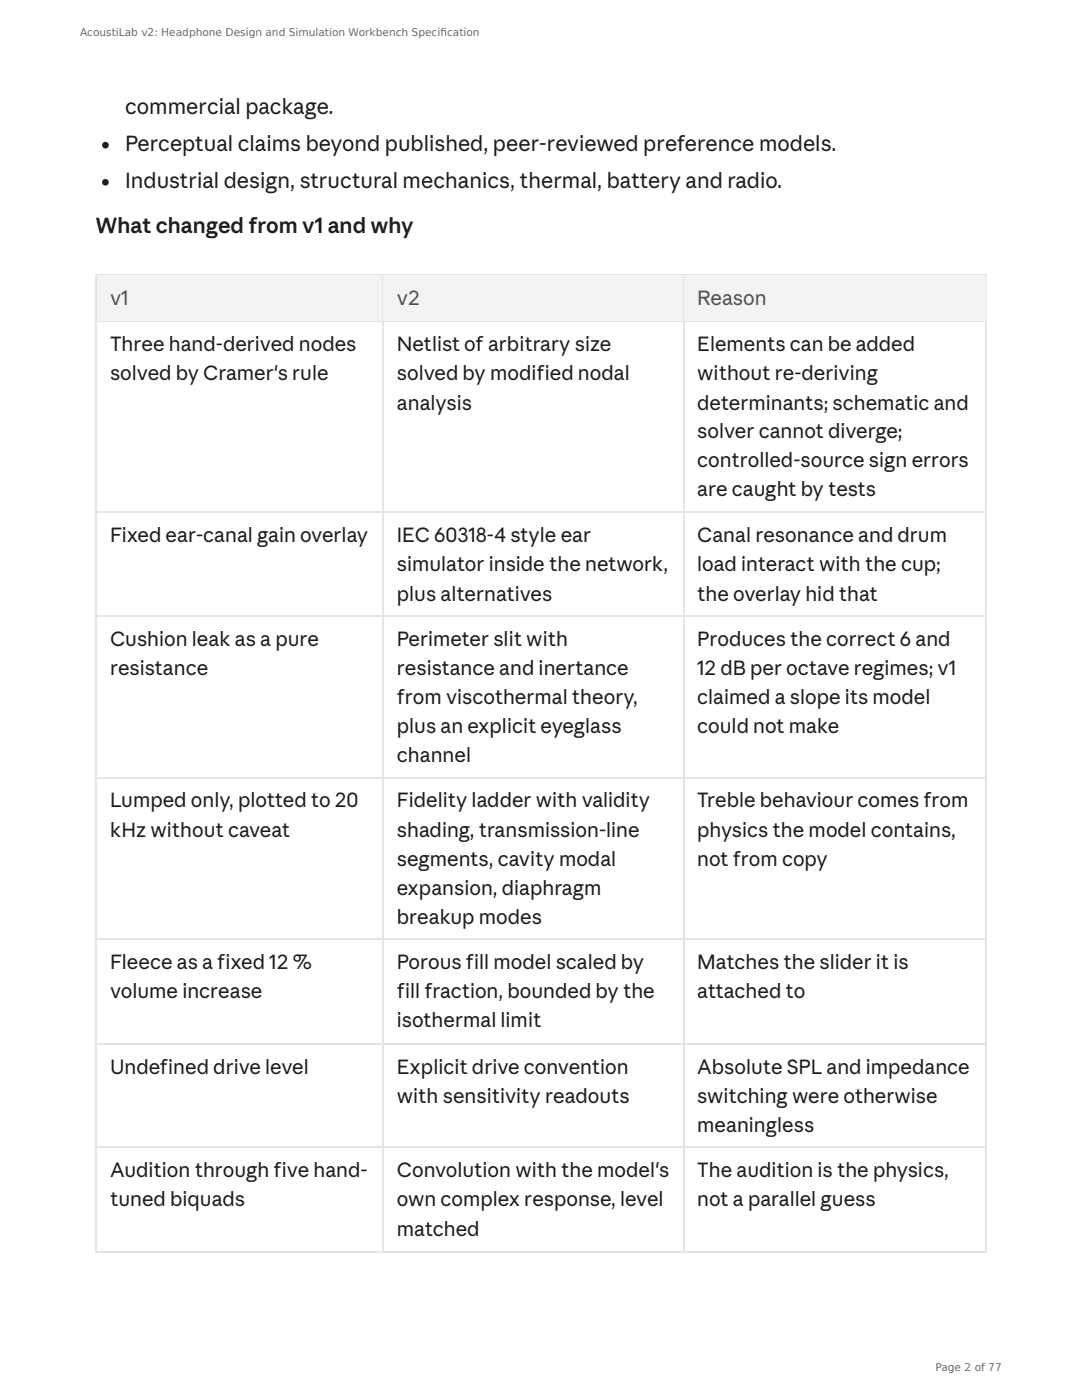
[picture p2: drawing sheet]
<svg xmlns="http://www.w3.org/2000/svg" width="216mm" height="279mm" viewBox="0 0 216 279" stroke-linecap="round" stroke-linejoin="round" font-family="sans-serif">
<defs><g id="words">
<g font-size="4.2" fill="#1f1e1d">
<text x="25" y="22.8">commercial package.</text>
<text x="25" y="30.2">Perceptual claims beyond published, peer-reviewed preference models.</text>
<text x="25" y="37.6">Industrial design, structural mechanics, thermal, battery and radio.</text>
<text x="19" y="46.6">What changed from v1 and why</text>
</g>
<g font-size="4" fill="#52514e">
<text x="22" y="60.9">v1</text>
<text x="79.2" y="60.9">v2</text>
<text x="139.1" y="60.9">Reason</text>
</g>
<g font-size="4" fill="#1f1e1d">
<text x="22" y="70.1">Three hand-derived nodes</text>
<text x="79.2" y="70.1">Netlist of arbitrary size</text>
<text x="139.1" y="70.1">Elements can be added</text>
<text x="22" y="75.9">solved by Cramer's rule</text>
<text x="79.2" y="75.9">solved by modified nodal</text>
<text x="139.1" y="75.9">without re-deriving</text>
<text x="79.2" y="81.8">analysis</text>
<text x="139.1" y="81.8">determinants; schematic and</text>
<text x="139.1" y="87.3">solver cannot diverge;</text>
<text x="139.1" y="93.1">controlled-source sign errors</text>
<text x="139.1" y="99">are caught by tests</text>
<text x="22" y="108.2">Fixed ear-canal gain overlay</text>
<text x="79.2" y="108.2">IEC 60318-4 style ear</text>
<text x="139.1" y="108.2">Canal resonance and drum</text>
<text x="79.2" y="114">simulator inside the network,</text>
<text x="79.2" y="119.9">plus alternatives</text>
<text x="139.1" y="114">load interact with the cup;</text>
<text x="139.1" y="119.9">the overlay hid that</text>
<text x="22" y="128.9">Cushion leak as a pure</text>
<text x="79.2" y="128.9">Perimeter slit with</text>
<text x="139.1" y="128.9">Produces the correct 6 and</text>
<text x="22" y="134.7">resistance</text>
<text x="79.2" y="134.7">resistance and inertance</text>
<text x="139.1" y="134.7">12 dB per octave regimes; v1</text>
<text x="79.2" y="140.5">from viscothermal theory,</text>
<text x="139.1" y="140.5">claimed a slope its model</text>
<text x="79.2" y="146.3">plus an explicit eyeglass</text>
<text x="139.1" y="146.3">could not make</text>
<text x="79.2" y="152.1">channel</text>
<text x="22" y="161.1">Lumped only, plotted to 20</text>
<text x="79.2" y="161.1">Fidelity ladder with validity</text>
<text x="139.1" y="161.1">Treble behaviour comes from</text>
<text x="22" y="167">kHz without caveat</text>
<text x="79.2" y="167">shading, transmission-line</text>
<text x="139.1" y="167">physics the model contains,</text>
<text x="79.2" y="172.8">segments, cavity modal</text>
<text x="139.1" y="172.8">not from copy</text>
<text x="79.2" y="178.6">expansion, diaphragm</text>
<text x="79.2" y="184.4">breakup modes</text>
<text x="22" y="193.4">Fleece as a fixed 12 %</text>
<text x="79.2" y="193.4">Porous fill model scaled by</text>
<text x="139.1" y="193.4">Matches the slider it is</text>
<text x="22" y="199.2">volume increase</text>
<text x="79.2" y="199.2">fill fraction, bounded by the</text>
<text x="139.1" y="199.2">attached to</text>
<text x="79.2" y="205.1">isothermal limit</text>
<text x="22" y="214.3">Undefined drive level</text>
<text x="79.2" y="214.3">Explicit drive convention</text>
<text x="139.1" y="214.3">Absolute SPL and impedance</text>
<text x="79.2" y="220.1">with sensitivity readouts</text>
<text x="139.1" y="220.1">switching were otherwise</text>
<text x="139.1" y="226">meaningless</text>
<text x="22" y="234.9">Audition through five hand-</text>
<text x="79.2" y="234.9">Convolution with the model's</text>
<text x="139.1" y="234.9">The audition is the physics,</text>
<text x="22" y="240.8">tuned biquads</text>
<text x="79.2" y="240.8">own complex response, level</text>
<text x="139.1" y="240.8">not a parallel guess</text>
<text x="79.2" y="246.6">matched</text>
</g>
<g font-size="2.1" fill="#6b6b6b">
<text x="16" y="7.1">AcoustiLab v2: Headphone Design and Simulation Workbench Specifi cation</text>
<text x="186.7" y="273.6">Page 2 of 77</text>
</g>
</g></defs>
<g fill="#1f1e1d">
<circle cx="21" cy="29" r=".66"/>
<circle cx="21" cy="36.4" r=".66"/>
</g>
<g fill="none" stroke="#e8e5dc" stroke-width=".26">
<path d="M19 54.9h177.8M19.2 54.8v195M76.3 54.8v195M136.4 54.8v195M196.7 54.8v195M19 64.2h177.8M19 102.3h177.8M19 122.9h177.8M19 155.2h177.8M19 187.5h177.8M19 208.4h177.8M19 229h177.8"/>
<path d="M19 249.9h177.8"/>
</g>
<g fill="#f5f3ed">
<path d="M19.3 55h56.9v9.1h-56.9z"/>
<path d="M76.5 55h59.8v9.1h-59.8z"/>
<path d="M136.5 55h60.1v9.1h-60.1z"/>
</g>
<use href="#words"/>
</svg>
